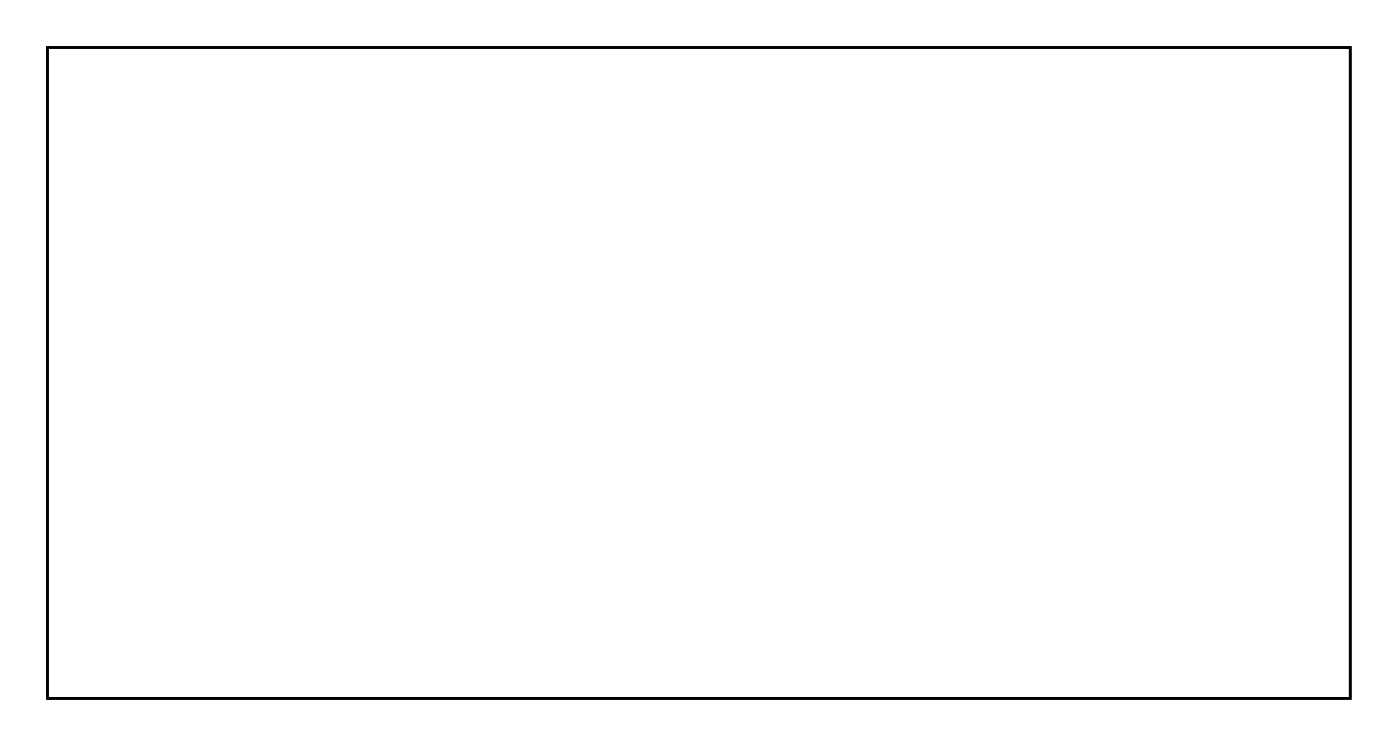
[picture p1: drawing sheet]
<svg xmlns="http://www.w3.org/2000/svg" width="107mm" height="57mm" viewBox="0 0 107 57" stroke-linecap="round" stroke-linejoin="round" font-family="sans-serif">
<path d="M3.6 3.6h99.8v49.8h-99.8z" fill="none" stroke="#000" stroke-width=".2"/>
<path d="M3.6 3.6h99.8v49.8h-99.8zM3.6 3.6v49.8h99.8v-49.8z" fill="#000"/>
<circle cx="34.9" cy="23.4" r="1" fill="#fff"/>
<circle cx="34.9" cy="23.4" r="1" fill="none" stroke="#fff" stroke-width=".25"/>
<circle cx="18.1" cy="17.8" r=".7" fill="#fff"/>
<circle cx="18.1" cy="17.8" r=".7" fill="none" stroke="#fff" stroke-width=".76" stroke-linecap="butt"/>
<circle cx="27.4" cy="22" r=".7" fill="#fff"/>
<circle cx="27.4" cy="22" r=".7" fill="none" stroke="#fff" stroke-width=".76" stroke-linecap="butt"/>
<circle cx="59.8" cy="39.6" r=".74" fill="#fff"/>
<circle cx="59.8" cy="39.6" r=".74" fill="none" stroke="#fff" stroke-width=".76" stroke-linecap="butt"/>
<circle cx="57.3" cy="39.6" r=".74" fill="#fff"/>
<circle cx="57.3" cy="39.6" r=".74" fill="none" stroke="#fff" stroke-width=".76" stroke-linecap="butt"/>
<circle cx="9" cy="47" r="2.1" fill="#fff"/>
<circle cx="9" cy="47" r="2.1" fill="none" stroke="#fff" stroke-width=".25"/>
<circle cx="99.2" cy="47" r="2.1" fill="#fff"/>
<circle cx="99.2" cy="47" r="2.1" fill="none" stroke="#fff" stroke-width=".25"/>
<circle cx="9" cy="8.1" r="2.1" fill="#fff"/>
<circle cx="9" cy="8.1" r="2.1" fill="none" stroke="#fff" stroke-width=".25"/>
<circle cx="99.2" cy="8.1" r="2.1" fill="#fff"/>
<circle cx="99.2" cy="8.1" r="2.1" fill="none" stroke="#fff" stroke-width=".25"/>
<circle cx="23.2" cy="37.1" r=".74" fill="#fff"/>
<circle cx="23.2" cy="37.1" r=".74" fill="none" stroke="#fff" stroke-width=".76" stroke-linecap="butt"/>
<circle cx="25.8" cy="37.1" r=".74" fill="#fff"/>
<circle cx="25.8" cy="37.1" r=".74" fill="none" stroke="#fff" stroke-width=".76" stroke-linecap="butt"/>
<circle cx="28.3" cy="37.1" r=".74" fill="#fff"/>
<circle cx="28.3" cy="37.1" r=".74" fill="none" stroke="#fff" stroke-width=".76" stroke-linecap="butt"/>
<circle cx="30.8" cy="37.1" r=".74" fill="#fff"/>
<circle cx="30.8" cy="37.1" r=".74" fill="none" stroke="#fff" stroke-width=".76" stroke-linecap="butt"/>
<circle cx="33.4" cy="37.1" r=".74" fill="#fff"/>
<circle cx="33.4" cy="37.1" r=".74" fill="none" stroke="#fff" stroke-width=".76" stroke-linecap="butt"/>
<circle cx="35.9" cy="37.1" r=".74" fill="#fff"/>
<circle cx="35.9" cy="37.1" r=".74" fill="none" stroke="#fff" stroke-width=".76" stroke-linecap="butt"/>
<circle cx="38.5" cy="37.1" r=".74" fill="#fff"/>
<circle cx="38.5" cy="37.1" r=".74" fill="none" stroke="#fff" stroke-width=".76" stroke-linecap="butt"/>
<circle cx="41" cy="37.1" r=".74" fill="#fff"/>
<circle cx="41" cy="37.1" r=".74" fill="none" stroke="#fff" stroke-width=".76" stroke-linecap="butt"/>
<circle cx="43.5" cy="37.1" r=".74" fill="#fff"/>
<circle cx="43.5" cy="37.1" r=".74" fill="none" stroke="#fff" stroke-width=".76" stroke-linecap="butt"/>
<circle cx="46.1" cy="37.1" r=".74" fill="#fff"/>
<circle cx="46.1" cy="37.1" r=".74" fill="none" stroke="#fff" stroke-width=".76" stroke-linecap="butt"/>
<circle cx="66.4" cy="23.9" r=".74" fill="#fff"/>
<circle cx="66.4" cy="23.9" r=".74" fill="none" stroke="#fff" stroke-width=".76" stroke-linecap="butt"/>
<circle cx="66.4" cy="26.4" r=".74" fill="#fff"/>
<circle cx="66.4" cy="26.4" r=".74" fill="none" stroke="#fff" stroke-width=".76" stroke-linecap="butt"/>
<circle cx="92.3" cy="32" r=".7" fill="#fff"/>
<circle cx="92.3" cy="32" r=".7" fill="none" stroke="#fff" stroke-width=".76" stroke-linecap="butt"/>
<circle cx="92.3" cy="42.2" r=".7" fill="#fff"/>
<circle cx="92.3" cy="42.2" r=".7" fill="none" stroke="#fff" stroke-width=".76" stroke-linecap="butt"/>
<circle cx="58.8" cy="33.5" r=".74" fill="#fff"/>
<circle cx="58.8" cy="33.5" r=".74" fill="none" stroke="#fff" stroke-width=".76" stroke-linecap="butt"/>
<circle cx="61.3" cy="33.5" r=".74" fill="#fff"/>
<circle cx="61.3" cy="33.5" r=".74" fill="none" stroke="#fff" stroke-width=".76" stroke-linecap="butt"/>
<circle cx="46.1" cy="48.8" r=".7" fill="#fff"/>
<circle cx="46.1" cy="48.8" r=".7" fill="none" stroke="#fff" stroke-width=".76" stroke-linecap="butt"/>
<circle cx="46.1" cy="41.1" r=".7" fill="#fff"/>
<circle cx="46.1" cy="41.1" r=".7" fill="none" stroke="#fff" stroke-width=".76" stroke-linecap="butt"/>
<circle cx="43.5" cy="50.3" r=".7" fill="#fff"/>
<circle cx="43.5" cy="50.3" r=".7" fill="none" stroke="#fff" stroke-width=".76" stroke-linecap="butt"/>
<circle cx="43.5" cy="40.1" r=".7" fill="#fff"/>
<circle cx="43.5" cy="40.1" r=".7" fill="none" stroke="#fff" stroke-width=".76" stroke-linecap="butt"/>
<circle cx="41" cy="48.8" r=".7" fill="#fff"/>
<circle cx="41" cy="48.8" r=".7" fill="none" stroke="#fff" stroke-width=".76" stroke-linecap="butt"/>
<circle cx="41" cy="41.1" r=".7" fill="#fff"/>
<circle cx="41" cy="41.1" r=".7" fill="none" stroke="#fff" stroke-width=".76" stroke-linecap="butt"/>
<circle cx="38.5" cy="50.3" r=".7" fill="#fff"/>
<circle cx="38.5" cy="50.3" r=".7" fill="none" stroke="#fff" stroke-width=".76" stroke-linecap="butt"/>
<circle cx="38.5" cy="40.1" r=".7" fill="#fff"/>
<circle cx="38.5" cy="40.1" r=".7" fill="none" stroke="#fff" stroke-width=".76" stroke-linecap="butt"/>
<circle cx="35.9" cy="48.8" r=".7" fill="#fff"/>
<circle cx="35.9" cy="48.8" r=".7" fill="none" stroke="#fff" stroke-width=".76" stroke-linecap="butt"/>
<circle cx="35.9" cy="41.1" r=".7" fill="#fff"/>
<circle cx="35.9" cy="41.1" r=".7" fill="none" stroke="#fff" stroke-width=".76" stroke-linecap="butt"/>
<circle cx="33.4" cy="50.3" r=".7" fill="#fff"/>
<circle cx="33.4" cy="50.3" r=".7" fill="none" stroke="#fff" stroke-width=".76" stroke-linecap="butt"/>
<circle cx="33.4" cy="40.1" r=".7" fill="#fff"/>
<circle cx="33.4" cy="40.1" r=".7" fill="none" stroke="#fff" stroke-width=".76" stroke-linecap="butt"/>
<circle cx="30.8" cy="48.8" r=".7" fill="#fff"/>
<circle cx="30.8" cy="48.8" r=".7" fill="none" stroke="#fff" stroke-width=".76" stroke-linecap="butt"/>
<circle cx="30.8" cy="41.1" r=".7" fill="#fff"/>
<circle cx="30.8" cy="41.1" r=".7" fill="none" stroke="#fff" stroke-width=".76" stroke-linecap="butt"/>
<circle cx="28.3" cy="50.3" r=".7" fill="#fff"/>
<circle cx="28.3" cy="50.3" r=".7" fill="none" stroke="#fff" stroke-width=".76" stroke-linecap="butt"/>
<circle cx="28.3" cy="40.1" r=".7" fill="#fff"/>
<circle cx="28.3" cy="40.1" r=".7" fill="none" stroke="#fff" stroke-width=".76" stroke-linecap="butt"/>
<circle cx="25.8" cy="48.8" r=".7" fill="#fff"/>
<circle cx="25.8" cy="48.8" r=".7" fill="none" stroke="#fff" stroke-width=".76" stroke-linecap="butt"/>
<circle cx="25.8" cy="41.1" r=".7" fill="#fff"/>
<circle cx="25.8" cy="41.1" r=".7" fill="none" stroke="#fff" stroke-width=".76" stroke-linecap="butt"/>
<circle cx="23.2" cy="50.3" r=".7" fill="#fff"/>
<circle cx="23.2" cy="50.3" r=".7" fill="none" stroke="#fff" stroke-width=".76" stroke-linecap="butt"/>
<circle cx="23.2" cy="40.1" r=".7" fill="#fff"/>
<circle cx="23.2" cy="40.1" r=".7" fill="none" stroke="#fff" stroke-width=".76" stroke-linecap="butt"/>
<circle cx="47.1" cy="20.8" r=".7" fill="#fff"/>
<circle cx="47.1" cy="20.8" r=".7" fill="none" stroke="#fff" stroke-width=".76" stroke-linecap="butt"/>
<circle cx="56.9" cy="23.6" r=".7" fill="#fff"/>
<circle cx="56.9" cy="23.6" r=".7" fill="none" stroke="#fff" stroke-width=".76" stroke-linecap="butt"/>
<circle cx="75.6" cy="15.7" r=".7" fill="#fff"/>
<circle cx="75.6" cy="15.7" r=".7" fill="none" stroke="#fff" stroke-width=".76" stroke-linecap="butt"/>
<circle cx="88.3" cy="15.7" r=".7" fill="#fff"/>
<circle cx="88.3" cy="15.7" r=".7" fill="none" stroke="#fff" stroke-width=".76" stroke-linecap="butt"/>
<circle cx="87.2" cy="30" r=".7" fill="#fff"/>
<circle cx="87.2" cy="30" r=".7" fill="none" stroke="#fff" stroke-width=".76" stroke-linecap="butt"/>
<circle cx="87.2" cy="40.1" r=".7" fill="#fff"/>
<circle cx="87.2" cy="40.1" r=".7" fill="none" stroke="#fff" stroke-width=".76" stroke-linecap="butt"/>
<circle cx="84.7" cy="32" r=".7" fill="#fff"/>
<circle cx="84.7" cy="32" r=".7" fill="none" stroke="#fff" stroke-width=".76" stroke-linecap="butt"/>
<circle cx="84.7" cy="42.2" r=".7" fill="#fff"/>
<circle cx="84.7" cy="42.2" r=".7" fill="none" stroke="#fff" stroke-width=".76" stroke-linecap="butt"/>
<circle cx="82.2" cy="30" r=".7" fill="#fff"/>
<circle cx="82.2" cy="30" r=".7" fill="none" stroke="#fff" stroke-width=".76" stroke-linecap="butt"/>
<circle cx="82.2" cy="40.1" r=".7" fill="#fff"/>
<circle cx="82.2" cy="40.1" r=".7" fill="none" stroke="#fff" stroke-width=".76" stroke-linecap="butt"/>
<circle cx="79.6" cy="32" r=".7" fill="#fff"/>
<circle cx="79.6" cy="32" r=".7" fill="none" stroke="#fff" stroke-width=".76" stroke-linecap="butt"/>
<circle cx="79.6" cy="42.2" r=".7" fill="#fff"/>
<circle cx="79.6" cy="42.2" r=".7" fill="none" stroke="#fff" stroke-width=".76" stroke-linecap="butt"/>
<circle cx="77.1" cy="30" r=".7" fill="#fff"/>
<circle cx="77.1" cy="30" r=".7" fill="none" stroke="#fff" stroke-width=".76" stroke-linecap="butt"/>
<circle cx="77.1" cy="40.1" r=".7" fill="#fff"/>
<circle cx="77.1" cy="40.1" r=".7" fill="none" stroke="#fff" stroke-width=".76" stroke-linecap="butt"/>
<circle cx="74.5" cy="32" r=".7" fill="#fff"/>
<circle cx="74.5" cy="32" r=".7" fill="none" stroke="#fff" stroke-width=".76" stroke-linecap="butt"/>
<circle cx="74.5" cy="42.2" r=".7" fill="#fff"/>
<circle cx="74.5" cy="42.2" r=".7" fill="none" stroke="#fff" stroke-width=".76" stroke-linecap="butt"/>
<circle cx="72" cy="30" r=".7" fill="#fff"/>
<circle cx="72" cy="30" r=".7" fill="none" stroke="#fff" stroke-width=".76" stroke-linecap="butt"/>
<circle cx="72" cy="40.1" r=".7" fill="#fff"/>
<circle cx="72" cy="40.1" r=".7" fill="none" stroke="#fff" stroke-width=".76" stroke-linecap="butt"/>
<circle cx="92.3" cy="46.2" r=".8" fill="#fff"/>
<circle cx="92.3" cy="46.2" r=".8" fill="none" stroke="#fff" stroke-width=".76" stroke-linecap="butt"/>
<circle cx="89.8" cy="46.2" r=".8" fill="#fff"/>
<circle cx="89.8" cy="46.2" r=".8" fill="none" stroke="#fff" stroke-width=".76" stroke-linecap="butt"/>
<circle cx="87.2" cy="46.2" r=".8" fill="#fff"/>
<circle cx="87.2" cy="46.2" r=".8" fill="none" stroke="#fff" stroke-width=".76" stroke-linecap="butt"/>
<circle cx="84.7" cy="46.2" r=".8" fill="#fff"/>
<circle cx="84.7" cy="46.2" r=".8" fill="none" stroke="#fff" stroke-width=".76" stroke-linecap="butt"/>
<circle cx="82.2" cy="46.2" r=".8" fill="#fff"/>
<circle cx="82.2" cy="46.2" r=".8" fill="none" stroke="#fff" stroke-width=".76" stroke-linecap="butt"/>
<circle cx="79.6" cy="46.2" r=".8" fill="#fff"/>
<circle cx="79.6" cy="46.2" r=".8" fill="none" stroke="#fff" stroke-width=".76" stroke-linecap="butt"/>
<circle cx="77.1" cy="46.2" r=".8" fill="#fff"/>
<circle cx="77.1" cy="46.2" r=".8" fill="none" stroke="#fff" stroke-width=".76" stroke-linecap="butt"/>
<circle cx="74.5" cy="46.2" r=".8" fill="#fff"/>
<circle cx="74.5" cy="46.2" r=".8" fill="none" stroke="#fff" stroke-width=".76" stroke-linecap="butt"/>
<circle cx="72" cy="46.2" r=".8" fill="#fff"/>
<circle cx="72" cy="46.2" r=".8" fill="none" stroke="#fff" stroke-width=".76" stroke-linecap="butt"/>
<circle cx="69.5" cy="46.2" r=".8" fill="#fff"/>
<circle cx="69.5" cy="46.2" r=".8" fill="none" stroke="#fff" stroke-width=".76" stroke-linecap="butt"/>
<path d="M72.3 26.2h1.4v1.4h-1.4z" fill="#fff"/>
<path d="M72.3 26.2h1.4v1.4h-1.4z" fill="none" stroke="#fff" stroke-width=".76" stroke-linecap="butt"/>
<circle cx="73" cy="26.9" r=".7" fill="#fff"/>
<circle cx="73" cy="26.9" r=".7" fill="none" stroke="#fff" stroke-width=".76" stroke-linecap="butt"/>
<circle cx="73" cy="19.3" r=".7" fill="#fff"/>
<circle cx="73" cy="19.3" r=".7" fill="none" stroke="#fff" stroke-width=".76" stroke-linecap="butt"/>
<circle cx="75.6" cy="26.9" r=".7" fill="#fff"/>
<circle cx="75.6" cy="26.9" r=".7" fill="none" stroke="#fff" stroke-width=".76" stroke-linecap="butt"/>
<circle cx="75.6" cy="19.3" r=".7" fill="#fff"/>
<circle cx="75.6" cy="19.3" r=".7" fill="none" stroke="#fff" stroke-width=".76" stroke-linecap="butt"/>
<circle cx="78.1" cy="26.9" r=".7" fill="#fff"/>
<circle cx="78.1" cy="26.9" r=".7" fill="none" stroke="#fff" stroke-width=".76" stroke-linecap="butt"/>
<circle cx="78.1" cy="19.3" r=".7" fill="#fff"/>
<circle cx="78.1" cy="19.3" r=".7" fill="none" stroke="#fff" stroke-width=".76" stroke-linecap="butt"/>
<circle cx="80.6" cy="26.9" r=".7" fill="#fff"/>
<circle cx="80.6" cy="26.9" r=".7" fill="none" stroke="#fff" stroke-width=".76" stroke-linecap="butt"/>
<circle cx="80.6" cy="19.3" r=".7" fill="#fff"/>
<circle cx="80.6" cy="19.3" r=".7" fill="none" stroke="#fff" stroke-width=".76" stroke-linecap="butt"/>
<circle cx="83.2" cy="26.9" r=".7" fill="#fff"/>
<circle cx="83.2" cy="26.9" r=".7" fill="none" stroke="#fff" stroke-width=".76" stroke-linecap="butt"/>
<circle cx="83.2" cy="19.3" r=".7" fill="#fff"/>
<circle cx="83.2" cy="19.3" r=".7" fill="none" stroke="#fff" stroke-width=".76" stroke-linecap="butt"/>
<circle cx="85.7" cy="26.9" r=".7" fill="#fff"/>
<circle cx="85.7" cy="26.9" r=".7" fill="none" stroke="#fff" stroke-width=".76" stroke-linecap="butt"/>
<circle cx="85.7" cy="19.3" r=".7" fill="#fff"/>
<circle cx="85.7" cy="19.3" r=".7" fill="none" stroke="#fff" stroke-width=".76" stroke-linecap="butt"/>
<circle cx="88.3" cy="26.9" r=".7" fill="#fff"/>
<circle cx="88.3" cy="26.9" r=".7" fill="none" stroke="#fff" stroke-width=".76" stroke-linecap="butt"/>
<circle cx="88.3" cy="19.3" r=".7" fill="#fff"/>
<circle cx="88.3" cy="19.3" r=".7" fill="none" stroke="#fff" stroke-width=".76" stroke-linecap="butt"/>
<circle cx="90.8" cy="26.9" r=".7" fill="#fff"/>
<circle cx="90.8" cy="26.9" r=".7" fill="none" stroke="#fff" stroke-width=".76" stroke-linecap="butt"/>
<circle cx="90.8" cy="19.3" r=".7" fill="#fff"/>
<circle cx="90.8" cy="19.3" r=".7" fill="none" stroke="#fff" stroke-width=".76" stroke-linecap="butt"/>
<circle cx="57.8" cy="14.7" r=".67" fill="#fff"/>
<circle cx="57.8" cy="14.7" r=".67" fill="none" stroke="#fff" stroke-width=".69" stroke-linecap="butt"/>
<path d="M57.1 14.1h1.3v1.3h-1.3z" fill="#fff"/>
<path d="M57.1 14.1h1.3v1.3h-1.3z" fill="none" stroke="#fff" stroke-width=".69" stroke-linecap="butt"/>
<circle cx="55.2" cy="14.7" r=".67" fill="#fff"/>
<circle cx="55.2" cy="14.7" r=".67" fill="none" stroke="#fff" stroke-width=".69" stroke-linecap="butt"/>
<circle cx="52.7" cy="14.7" r=".67" fill="#fff"/>
<circle cx="52.7" cy="14.7" r=".67" fill="none" stroke="#fff" stroke-width=".69" stroke-linecap="butt"/>
<circle cx="50.2" cy="14.7" r=".67" fill="#fff"/>
<circle cx="50.2" cy="14.7" r=".67" fill="none" stroke="#fff" stroke-width=".69" stroke-linecap="butt"/>
<circle cx="47.6" cy="14.7" r=".67" fill="#fff"/>
<circle cx="47.6" cy="14.7" r=".67" fill="none" stroke="#fff" stroke-width=".69" stroke-linecap="butt"/>
<circle cx="45.1" cy="14.7" r=".67" fill="#fff"/>
<circle cx="45.1" cy="14.7" r=".67" fill="none" stroke="#fff" stroke-width=".69" stroke-linecap="butt"/>
<circle cx="42.5" cy="14.7" r=".67" fill="#fff"/>
<circle cx="42.5" cy="14.7" r=".67" fill="none" stroke="#fff" stroke-width=".69" stroke-linecap="butt"/>
<circle cx="40" cy="14.7" r=".67" fill="#fff"/>
<circle cx="40" cy="14.7" r=".67" fill="none" stroke="#fff" stroke-width=".69" stroke-linecap="butt"/>
<circle cx="37.5" cy="14.7" r=".67" fill="#fff"/>
<circle cx="37.5" cy="14.7" r=".67" fill="none" stroke="#fff" stroke-width=".69" stroke-linecap="butt"/>
<circle cx="34.9" cy="14.7" r=".67" fill="#fff"/>
<circle cx="34.9" cy="14.7" r=".67" fill="none" stroke="#fff" stroke-width=".69" stroke-linecap="butt"/>
<circle cx="32.4" cy="14.7" r=".67" fill="#fff"/>
<circle cx="32.4" cy="14.7" r=".67" fill="none" stroke="#fff" stroke-width=".69" stroke-linecap="butt"/>
<circle cx="29.8" cy="14.7" r=".67" fill="#fff"/>
<circle cx="29.8" cy="14.7" r=".67" fill="none" stroke="#fff" stroke-width=".69" stroke-linecap="butt"/>
<circle cx="27.3" cy="14.7" r=".67" fill="#fff"/>
<circle cx="27.3" cy="14.7" r=".67" fill="none" stroke="#fff" stroke-width=".69" stroke-linecap="butt"/>
<circle cx="24.8" cy="14.7" r=".67" fill="#fff"/>
<circle cx="24.8" cy="14.7" r=".67" fill="none" stroke="#fff" stroke-width=".69" stroke-linecap="butt"/>
<circle cx="22.2" cy="14.7" r=".67" fill="#fff"/>
<circle cx="22.2" cy="14.7" r=".67" fill="none" stroke="#fff" stroke-width=".69" stroke-linecap="butt"/>
<circle cx="57.8" cy="30" r=".67" fill="#fff"/>
<circle cx="57.8" cy="30" r=".67" fill="none" stroke="#fff" stroke-width=".69" stroke-linecap="butt"/>
<circle cx="55.2" cy="30" r=".67" fill="#fff"/>
<circle cx="55.2" cy="30" r=".67" fill="none" stroke="#fff" stroke-width=".69" stroke-linecap="butt"/>
<circle cx="52.7" cy="30" r=".67" fill="#fff"/>
<circle cx="52.7" cy="30" r=".67" fill="none" stroke="#fff" stroke-width=".69" stroke-linecap="butt"/>
<circle cx="50.2" cy="30" r=".67" fill="#fff"/>
<circle cx="50.2" cy="30" r=".67" fill="none" stroke="#fff" stroke-width=".69" stroke-linecap="butt"/>
<circle cx="47.6" cy="30" r=".67" fill="#fff"/>
<circle cx="47.6" cy="30" r=".67" fill="none" stroke="#fff" stroke-width=".69" stroke-linecap="butt"/>
<circle cx="45.1" cy="30" r=".67" fill="#fff"/>
<circle cx="45.1" cy="30" r=".67" fill="none" stroke="#fff" stroke-width=".69" stroke-linecap="butt"/>
<circle cx="42.5" cy="30" r=".67" fill="#fff"/>
<circle cx="42.5" cy="30" r=".67" fill="none" stroke="#fff" stroke-width=".69" stroke-linecap="butt"/>
<circle cx="40" cy="30" r=".67" fill="#fff"/>
<circle cx="40" cy="30" r=".67" fill="none" stroke="#fff" stroke-width=".69" stroke-linecap="butt"/>
<circle cx="37.5" cy="30" r=".67" fill="#fff"/>
<circle cx="37.5" cy="30" r=".67" fill="none" stroke="#fff" stroke-width=".69" stroke-linecap="butt"/>
<circle cx="34.9" cy="30" r=".67" fill="#fff"/>
<circle cx="34.9" cy="30" r=".67" fill="none" stroke="#fff" stroke-width=".69" stroke-linecap="butt"/>
<circle cx="32.4" cy="30" r=".67" fill="#fff"/>
<circle cx="32.4" cy="30" r=".67" fill="none" stroke="#fff" stroke-width=".69" stroke-linecap="butt"/>
<circle cx="29.8" cy="30" r=".67" fill="#fff"/>
<circle cx="29.8" cy="30" r=".67" fill="none" stroke="#fff" stroke-width=".69" stroke-linecap="butt"/>
<circle cx="27.3" cy="30" r=".67" fill="#fff"/>
<circle cx="27.3" cy="30" r=".67" fill="none" stroke="#fff" stroke-width=".69" stroke-linecap="butt"/>
<circle cx="24.8" cy="30" r=".67" fill="#fff"/>
<circle cx="24.8" cy="30" r=".67" fill="none" stroke="#fff" stroke-width=".69" stroke-linecap="butt"/>
<circle cx="22.2" cy="30" r=".67" fill="#fff"/>
<circle cx="22.2" cy="30" r=".67" fill="none" stroke="#fff" stroke-width=".69" stroke-linecap="butt"/>
</svg>
